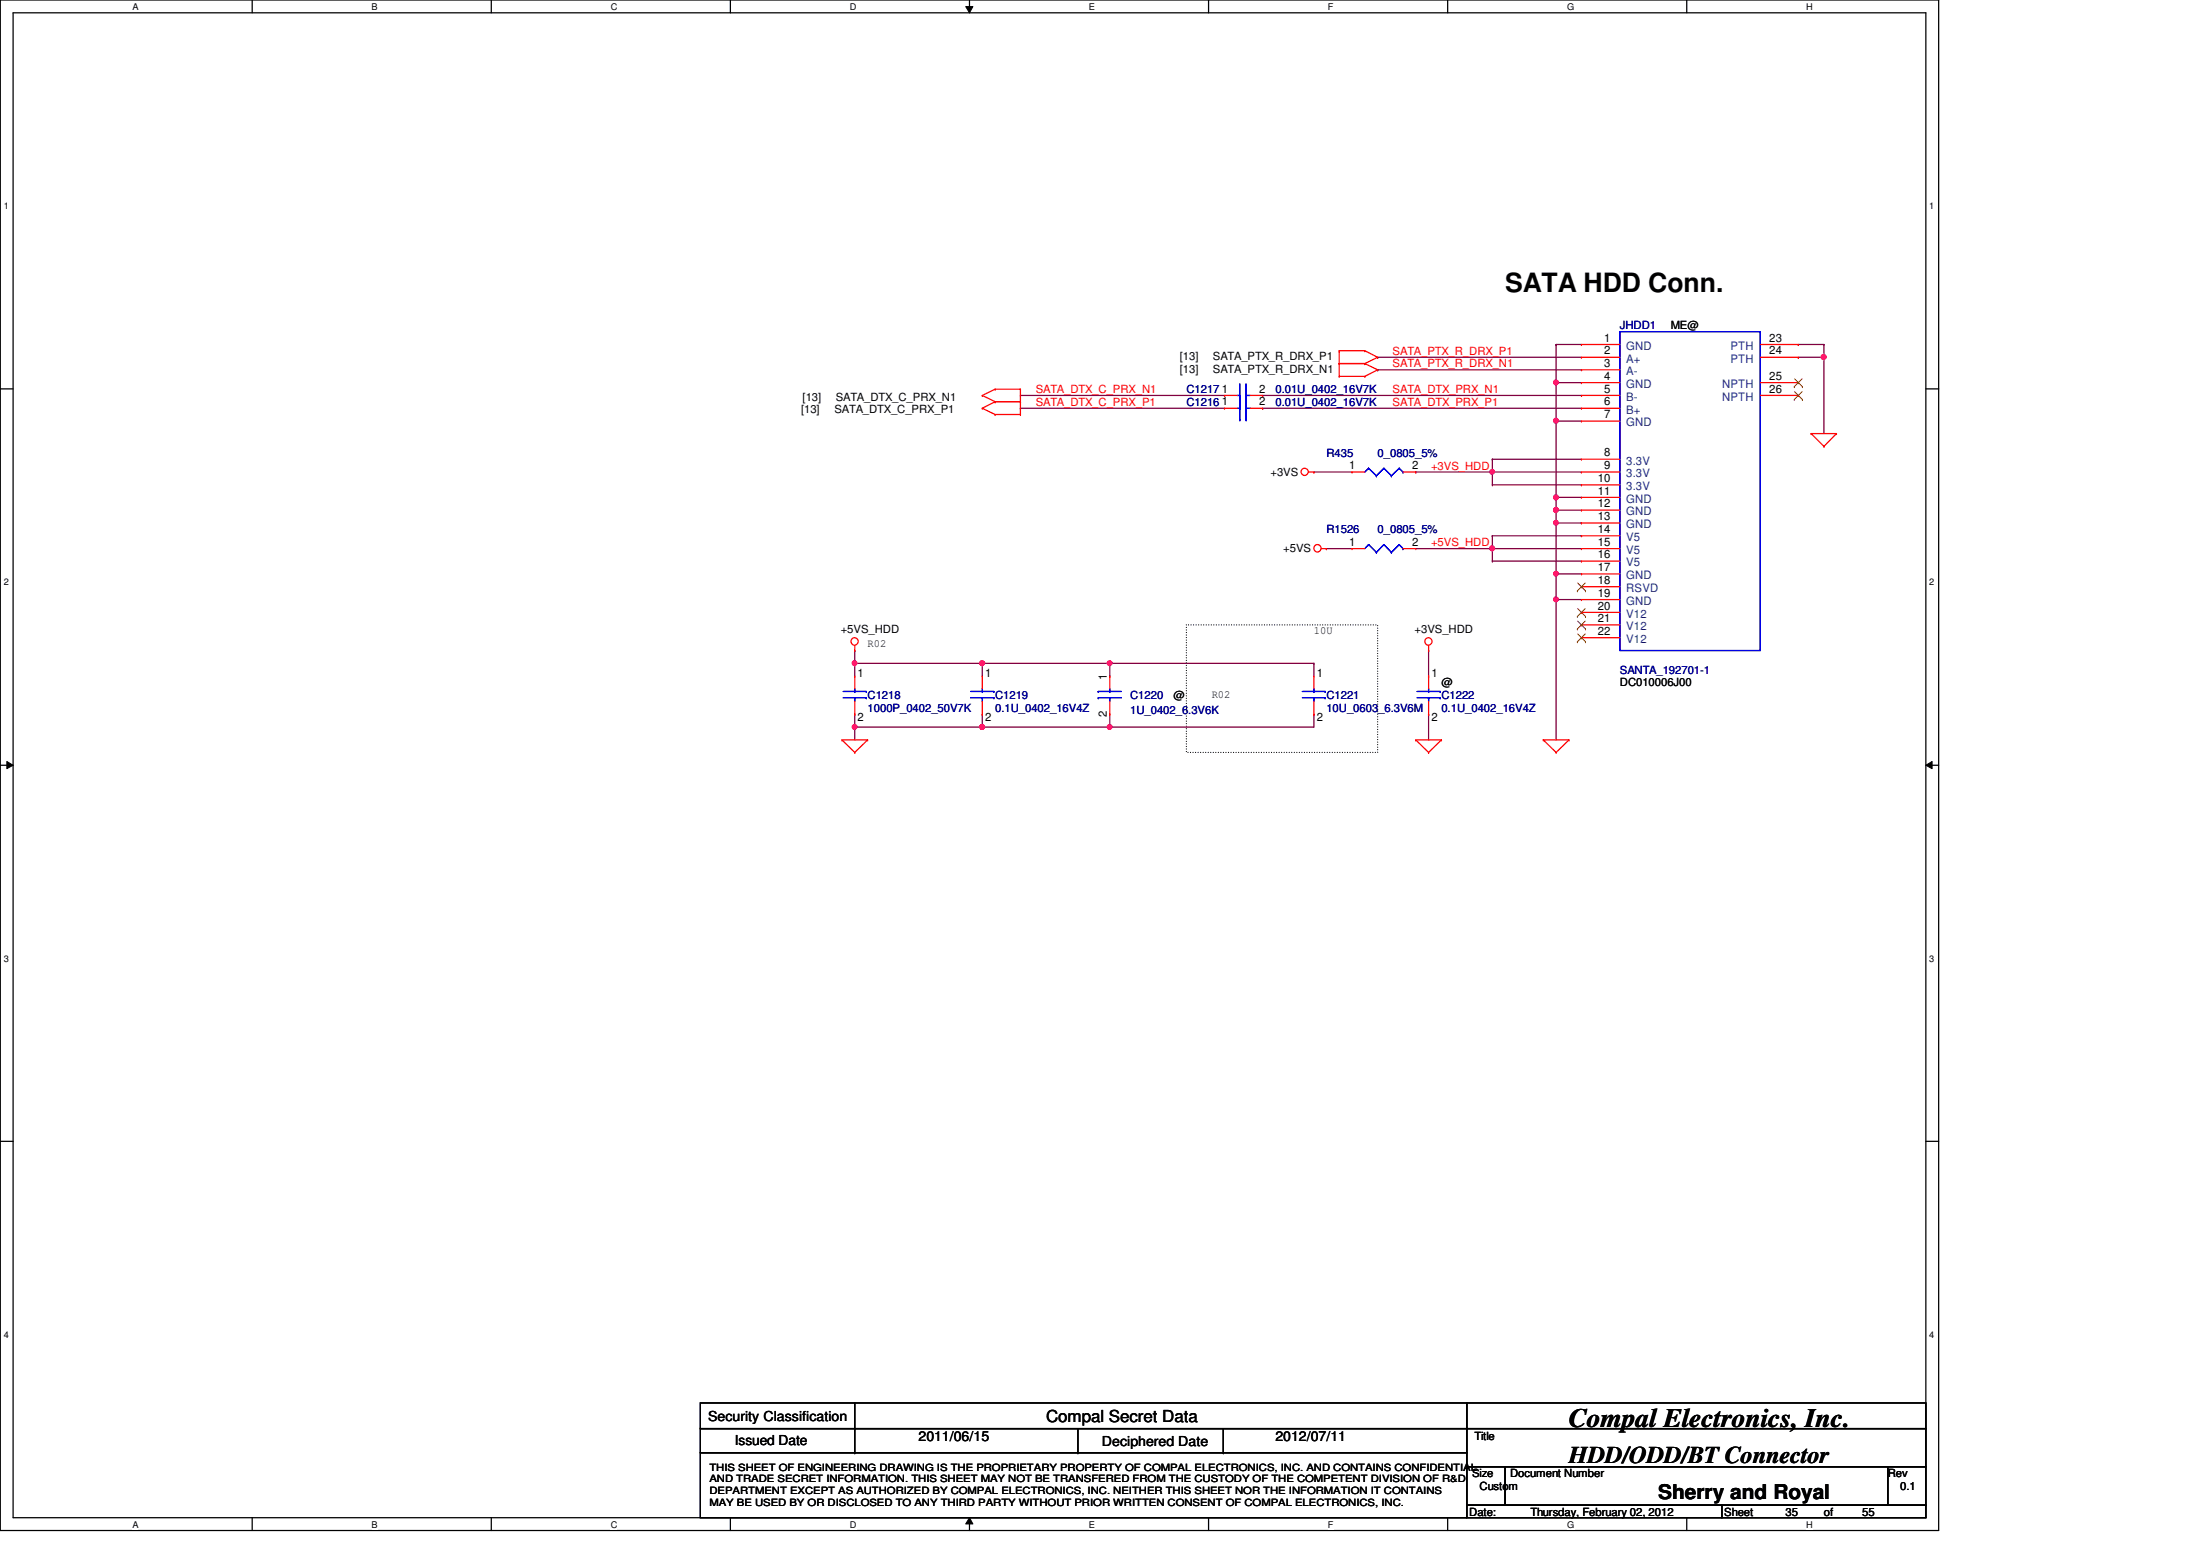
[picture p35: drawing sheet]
<svg xmlns="http://www.w3.org/2000/svg" width="297mm" height="210mm" viewBox="0 0 297 210" stroke-linecap="round" stroke-linejoin="round" font-family="sans-serif">
<defs><g id="words">
<g font-size="3.6">
<text x="203.9" y="39.6">SATA HDD Conn.</text>
<text x="212.5" y="193.3">Compal Electronics, Inc.</text>
</g>
<text font-size="3.3" x="212.5" y="198.1">HDD/ODD/BT Connector</text>
<text font-size="2.8" x="224.6" y="202.9">Sherry and Royal</text>
<text font-size="2.2" x="141.7" y="192.5">Compal Secret Data</text>
<g font-size="1.9">
<text x="95.9" y="192.4">Security Classification</text>
<text x="99.5" y="195.7">Issued Date</text>
<text x="124.4" y="195.2">2011/06/15</text>
<text x="149.3" y="195.8">Deciphered Date</text>
<text x="172.8" y="195.2">2012/07/11</text>
</g>
<g font-size="1.6">
<text x="217.3" y="46.3">1</text>
<text x="239.6" y="46.3">23</text>
<text x="165.5" y="53.2">1</text>
<text x="170.6" y="53.2">2</text>
<text x="217.3" y="48">2</text>
<text x="217.3" y="49.7">3</text>
<text x="217.3" y="51.4">4</text>
<text x="217.3" y="53.2">5</text>
<text x="239.6" y="48">24</text>
<text x="239.6" y="51.4">25</text>
<text x="239.6" y="53.2">26</text>
<text x="165.5" y="54.9">1</text>
<text x="170.6" y="54.9">2</text>
<text x="217.3" y="54.9">6</text>
<text x="217.3" y="56.6">7</text>
<text x="182.7" y="63.5">1</text>
<text x="191.3" y="63.5">2</text>
<text x="216.4" y="65.3">10</text>
<text x="217.3" y="61.8">8</text>
<text x="217.3" y="63.5">9</text>
<text x="216.4" y="67">11</text>
<text x="216.4" y="68.7">12</text>
<text x="216.4" y="70.4">13</text>
<text x="182.7" y="73.9">1</text>
<text x="191.3" y="73.9">2</text>
<text x="216.4" y="72.2">14</text>
<text x="216.4" y="73.9">15</text>
<text x="216.4" y="75.6">16</text>
<text x="216.4" y="77.3">17</text>
<text x="216.4" y="79.1">18</text>
<text x="216.4" y="80.8">19</text>
<text x="216.4" y="82.5">20</text>
<text x="216.4" y="84.2">21</text>
<text x="216.4" y="86">22</text>
<text x="116.2" y="91.7">1</text>
<text x="133.4" y="91.7">1</text>
<text x="149.9" y="92" transform="rotate(-90 149.9 92)">1</text>
<text x="178.3" y="91.7">1</text>
<text x="193.9" y="91.7">1</text>
<text x="116.2" y="97.7">2</text>
<text x="133.4" y="97.7">2</text>
<text x="149.9" y="97.1" transform="rotate(-90 149.9 97.1)">2</text>
<text x="178.3" y="97.7">2</text>
<text x="193.9" y="97.7">2</text>
</g>
<g font-size="1.6" fill="#004080">
<text x="220.3" y="47.4">GND</text>
<text x="234.4" y="47.4">PTH</text>
<text x="220.3" y="49.1">A+</text>
<text x="220.3" y="50.8">A-</text>
<text x="220.3" y="52.5">GND</text>
<text x="233.3" y="52.5">NPTH</text>
<text x="234.4" y="49.1">PTH</text>
<text x="220.3" y="54.3">B-</text>
<text x="220.3" y="56">B+</text>
<text x="220.3" y="57.7">GND</text>
<text x="233.3" y="54.3">NPTH</text>
<text x="220.3" y="62.9">3.3V</text>
<text x="220.3" y="64.6">3.3V</text>
<text x="220.3" y="66.4">3.3V</text>
<text x="220.3" y="68.1">GND</text>
<text x="220.3" y="69.8">GND</text>
<text x="220.3" y="71.5">GND</text>
<text x="220.3" y="73.3">V5</text>
<text x="220.3" y="75">V5</text>
<text x="220.3" y="76.7">V5</text>
<text x="220.3" y="78.4">GND</text>
<text x="220.3" y="80.2">RSVD</text>
<text x="220.3" y="81.9">GND</text>
<text x="220.3" y="83.7">V12</text>
<text x="220.3" y="85.3">V12</text>
<text x="220.3" y="87.1">V12</text>
</g>
<g font-size="1.5" fill="#000080">
<text x="219.4" y="44.6">JHDD1</text>
<text x="160.7" y="53.2">C1217</text>
<text x="172.8" y="53.2">0.01U_0402_16V7K</text>
<text x="160.7" y="54.9">C1216</text>
<text x="172.8" y="54.9">0.01U_0402_16V7K</text>
<text x="179.7" y="61.8">R435</text>
<text x="186.6" y="61.8">0_0805_5%</text>
<text x="179.7" y="72.2">R1526</text>
<text x="186.6" y="72.2">0_0805_5%</text>
<text x="117.5" y="94.7">C1218</text>
<text x="134.8" y="94.7">C1219</text>
<text x="153.1" y="94.7">C1220</text>
<text x="179.7" y="94.7">C1221</text>
<text x="195.2" y="94.7">C1222</text>
<text x="219.4" y="91.2">SANTA_192701-1</text>
<text x="117.5" y="96.4">1000P_0402_50V7K</text>
<text x="134.8" y="96.4">0.1U_0402_16V4Z</text>
<text x="153.1" y="96.7">1U_0402_6.3V6K</text>
<text x="179.7" y="96.4">10U_0603_6.3V6M</text>
<text x="195.2" y="96.4">0.1U_0402_16V4Z</text>
</g>
<g font-size="1.5">
<text x="226.3" y="44.6">ME@</text>
<text x="159.8" y="48.7">[13]</text>
<text x="159.8" y="50.5">[13]</text>
<text x="164.3" y="48.7">SATA_PTX_R_DRX_P1</text>
<text x="164.3" y="50.5">SATA_PTX_R_DRX_N1</text>
<text x="108.5" y="56">[13]</text>
<text x="108.7" y="54.3">[13]</text>
<text x="113" y="56">SATA_DTX_C_PRX_P1</text>
<text x="113.2" y="54.3">SATA_DTX_C_PRX_N1</text>
<text x="172.1" y="64.4">+3VS</text>
<text x="173.8" y="74.8">+5VS</text>
<text x="113.9" y="85.7">+5VS_HDD</text>
<text x="117.5" y="87.6">R02</text>
<text x="178" y="85.9">10U</text>
<text x="191.6" y="85.7">+3VS_HDD</text>
<text x="159" y="94.7">@</text>
<text x="164.1" y="94.5">R02</text>
<text x="195.2" y="93">@</text>
<text x="219.4" y="93">DC010006J00</text>
<text x="199.7" y="195">Title</text>
<text x="199.4" y="200">Size</text>
<text x="200.4" y="201.8">Custom</text>
<text x="204.6" y="200">Document Number</text>
<text x="255.7" y="200">Rev</text>
<text x="257.4" y="201.8">0.1</text>
<text x="199" y="205.2">Date:</text>
<text x="207.3" y="205.2">Thursday, February 02, 2012</text>
<text x="233.5" y="205.2">Sheet</text>
<text x="241.8" y="205.2">35</text>
<text x="247.1" y="205.2">of</text>
<text x="252.2" y="205.2">55</text>
</g>
<g font-size="1.5" fill="#f00">
<text x="140.3" y="53.2">SATA_DTX_C_PRX_N1</text>
<text x="188.6" y="49.7">SATA_PTX_R_DRX_N1</text>
<text x="188.6" y="53.2">SATA_DTX_PRX_N1</text>
<text x="188.6" y="48">SATA_PTX_R_DRX_P1</text>
<text x="140.3" y="54.9">SATA_DTX_C_PRX_P1</text>
<text x="188.6" y="54.9">SATA_DTX_PRX_P1</text>
<text x="193.8" y="63.6">+3VS_HDD</text>
<text x="193.8" y="74">+5VS_HDD</text>
</g>
<g font-size="1.4">
<text x="96.1" y="200.7">AND TRADE SECRET INFORMATION. THIS SHEET MAY NOT BE TRANSFERED FROM THE CUSTODY OF THE COMPETENT DIVISION OF R&amp;D</text>
<text x="96.1" y="199.2">THIS SHEET OF ENGINEERING DRAWING IS THE PROPRIETARY PROPERTY OF COMPAL ELECTRONICS, INC. AND CONTAINS CONFIDENTIAL</text>
<text x="96.1" y="202.3">DEPARTMENT EXCEPT AS AUTHORIZED BY COMPAL ELECTRONICS, INC. NEITHER THIS SHEET NOR THE INFORMATION IT CONTAINS</text>
<text x="96.1" y="203.9">MAY BE USED BY OR DISCLOSED TO ANY THIRD PARTY WITHOUT PRIOR WRITTEN CONSENT OF COMPAL ELECTRONICS, INC.</text>
</g>
<g font-size="1.3">
<text x="17.9" y="1.4">A</text>
<text x="50.3" y="1.4">B</text>
<text x="82.7" y="1.4">C</text>
<text x="115.1" y="1.4">D</text>
<text x="147.5" y="1.4">E</text>
<text x="179.9" y="1.4">F</text>
<text x="212.3" y="1.4">G</text>
<text x="244.6" y="1.4">H</text>
<text x=".5" y="28.3">1</text>
<text x="261.3" y="28.3">1</text>
<text x=".5" y="79.2">2</text>
<text x="261.3" y="79.2">2</text>
<text x=".5" y="130.2">3</text>
<text x="261.3" y="130.2">3</text>
<text x=".5" y="181.1">4</text>
<text x="261.3" y="181.1">4</text>
<text x="17.9" y="206.9">A</text>
<text x="50.3" y="206.9">B</text>
<text x="82.7" y="206.9">C</text>
<text x="115.1" y="206.9">D</text>
<text x="147.5" y="206.9">E</text>
<text x="179.9" y="206.9">F</text>
<text x="212.3" y="206.9">G</text>
<text x="244.6" y="206.9">H</text>
</g>
</g></defs>
<path d="M0 0h262.6v207.3h-262.6zM1.8 1.7h259.1v203.8h-259.1z" fill="none" stroke="#000" stroke-width=".17"/>
<g fill="#fff">
<path d="M17.9 .2h.8v1.4h-.8z"/>
<path d="M17.9 205.7h.8v1.4h-.8z"/>
</g>
<path d="M34.2 0v1.7M34.2 205.5v1.8" fill="none" stroke="#000" stroke-width=".17"/>
<g fill="#fff">
<path d="M50.3 .2h.8v1.4h-.8z"/>
<path d="M50.3 205.7h.8v1.4h-.8z"/>
</g>
<path d="M66.5 0v1.7M66.5 205.5v1.8" fill="none" stroke="#000" stroke-width=".17"/>
<g fill="#fff">
<path d="M82.7 .2h.9v1.4h-.9z"/>
<path d="M82.7 205.7h.9v1.4h-.9z"/>
</g>
<path d="M98.9 0v1.7M98.9 205.5v1.8" fill="none" stroke="#000" stroke-width=".17"/>
<g fill="#fff">
<path d="M115.1 .2h.9v1.4h-.9z"/>
<path d="M115.1 205.7h.9v1.4h-.9z"/>
</g>
<path d="M131.3 0v1.7M131.3 205.5v1.8" fill="none" stroke="#000" stroke-width=".17"/>
<path d="M130.8 .9h1l-.5 .8zM131.3 205.5l.5 .9h-1z" fill="#000"/>
<path d="M130.8 .9h1l-.5 .8zM131.3 205.5l.5 .9h-1z" fill="none" stroke="#000" stroke-width=".14"/>
<g fill="#fff">
<path d="M147.5 .2h.8v1.4h-.8z"/>
<path d="M147.5 205.7h.8v1.4h-.8z"/>
</g>
<path d="M163.7 0v1.7M163.7 205.5v1.8" fill="none" stroke="#000" stroke-width=".17"/>
<g fill="#fff">
<path d="M179.9 .2h.7v1.4h-.7z"/>
<path d="M179.9 205.7h.7v1.4h-.7z"/>
</g>
<path d="M196.1 0v1.7M196.1 205.5v1.8" fill="none" stroke="#000" stroke-width=".17"/>
<g fill="#fff">
<path d="M212.3 .2h.9v1.4h-.9z"/>
<path d="M212.3 205.7h.9v1.4h-.9z"/>
</g>
<path d="M228.5 0v1.7M228.5 205.5v1.8" fill="none" stroke="#000" stroke-width=".17"/>
<g fill="#fff">
<path d="M244.6 .2h.9v1.4h-.9z"/>
<path d="M244.6 205.7h.9v1.4h-.9z"/>
<path d="M.5 27.2h.7v1.4h-.7z"/>
<path d="M261.3 27.2h.7v1.4h-.7z"/>
<path d="M.5 78.1h.7v1.4h-.7z"/>
<path d="M261.3 78.1h.7v1.4h-.7z"/>
</g>
<path d="M0 52.7h1.8M260.9 52.7h1.7" fill="none" stroke="#000" stroke-width=".17"/>
<g fill="#fff">
<path d="M.5 129.1h.7v1.4h-.7z"/>
<path d="M261.3 129.1h.7v1.4h-.7z"/>
</g>
<path d="M0 103.6h1.8M260.9 103.6h1.7" fill="none" stroke="#000" stroke-width=".17"/>
<path d="M.9 103.1l.9 .5-.9 .5zM260.9 103.6l.8-.5v1z" fill="#000"/>
<path d="M.9 103.1l.9 .5-.9 .5zM260.9 103.6l.8-.5v1z" fill="none" stroke="#000" stroke-width=".14"/>
<g fill="#fff">
<path d="M.5 180h.7v1.4h-.7z"/>
<path d="M261.3 180h.7v1.4h-.7z"/>
</g>
<path d="M0 154.6h1.8M260.9 154.6h1.7" fill="none" stroke="#000" stroke-width=".17"/>
<path d="M160.7 84.6h25.9v17.3h-25.9z" fill="none" stroke="#000" stroke-width=".17" stroke-dasharray="0 .3"/>
<g fill="none" stroke="#800040" stroke-width=".17">
<path d="M138.2 55.3h.1M138.2 53.6h.1M138.2 55.3h27.7M138.2 53.6h27.7M171 53.6h.1M171 55.3h.1M171 55.3h43.2M171 53.6h43.2M186.6 50.1h.1M186.6 48.4h.1M186.6 50.1h27.6M186.6 48.4h27.6"/>
<path d="M210.8 46.7h.1M210.8 46.7v5.1M115.8 88.1h.1M115.8 98.5h.1M115.8 88.1v1.7M115.8 98.5v1.7M133 96.7h.1M133 89.8h.1M133 89.8v1.8M133 96.7v1.8M150.3 89.8h.1M150.3 89.8h27.7"/>
<path d="M193.5 96.7h.1M193.5 88.1h.1M193.5 88.1v3.5M193.5 96.7v3.5"/>
</g>
<circle cx="150.3" cy="89.8" r=".32" fill="#f0f"/>
<circle cx="150.3" cy="89.8" r=".32" fill="none" stroke="#f0f" stroke-width=".17"/>
<path d="M210.8 46.7h.1M210.8 46.7h3.4M115.8 89.8h.1M115.8 96.7h.1M115.8 89.8v1.8M115.8 96.7v1.8M178 96.7h.1M178 96.7v1.8M210.8 81.2h.1M210.8 81.2v19" fill="none" stroke="#800040" stroke-width=".17"/>
<circle cx="210.7" cy="81.2" r=".32" fill="#f0f"/>
<circle cx="210.7" cy="81.2" r=".32" fill="none" stroke="#f0f" stroke-width=".17"/>
<path d="M210.8 51.8h.1M210.8 51.8h3.4M150.3 98.5h.1M150.3 98.5h27.7" fill="none" stroke="#800040" stroke-width=".17"/>
<circle cx="150.3" cy="98.4" r=".32" fill="#f0f"/>
<circle cx="150.3" cy="98.4" r=".32" fill="none" stroke="#f0f" stroke-width=".17"/>
<path d="M115.8 98.5h.1M115.8 98.5h17.2" fill="none" stroke="#800040" stroke-width=".17"/>
<circle cx="133" cy="98.4" r=".32" fill="#f0f"/>
<circle cx="133" cy="98.4" r=".32" fill="none" stroke="#f0f" stroke-width=".17"/>
<circle cx="115.8" cy="98.4" r=".32" fill="#f0f"/>
<circle cx="115.8" cy="98.4" r=".32" fill="none" stroke="#f0f" stroke-width=".17"/>
<path d="M115.8 89.8h.1M115.8 89.8h17.2M178 89.8h.1M178 89.8v1.8" fill="none" stroke="#800040" stroke-width=".17"/>
<circle cx="133" cy="89.8" r=".32" fill="#f0f"/>
<circle cx="133" cy="89.8" r=".32" fill="none" stroke="#f0f" stroke-width=".17"/>
<circle cx="115.8" cy="89.8" r=".32" fill="#f0f"/>
<circle cx="115.8" cy="89.8" r=".32" fill="none" stroke="#f0f" stroke-width=".17"/>
<path d="M210.8 57h.1M210.8 57h3.4M210.8 57v10.4" fill="none" stroke="#800040" stroke-width=".17"/>
<circle cx="210.7" cy="57" r=".33" fill="#f0f"/>
<circle cx="210.7" cy="57" r=".33" fill="none" stroke="#f0f" stroke-width=".17"/>
<path d="M202.1 72.6h.1M202.1 72.6v1.7M210.8 67.4h.1M210.8 69.1h.1M210.8 67.4h3.4M210.8 69.1v1.7" fill="none" stroke="#800040" stroke-width=".17"/>
<circle cx="210.7" cy="69.1" r=".32" fill="#f0f"/>
<circle cx="210.7" cy="69.1" r=".32" fill="none" stroke="#f0f" stroke-width=".17"/>
<path d="M210.8 77.7h.1M210.8 77.7v3.5M210.8 81.2h.1M210.8 81.2h3.4" fill="none" stroke="#800040" stroke-width=".17"/>
<circle cx="210.7" cy="77.7" r=".32" fill="#f0f"/>
<circle cx="210.7" cy="77.7" r=".32" fill="none" stroke="#f0f" stroke-width=".17"/>
<path d="M202.1 72.6h.1M202.1 72.6h12.1M210.8 77.7h.1M210.8 70.8h.1M210.8 67.4h.1M210.8 77.7h3.4M210.8 67.4v1.7M210.8 70.8v6.9" fill="none" stroke="#800040" stroke-width=".17"/>
<circle cx="210.7" cy="69.1" r=".32" fill="#f0f"/>
<circle cx="210.7" cy="69.1" r=".32" fill="none" stroke="#f0f" stroke-width=".17"/>
<circle cx="210.7" cy="67.3" r=".33" fill="#f0f"/>
<circle cx="210.7" cy="67.3" r=".33" fill="none" stroke="#f0f" stroke-width=".17"/>
<path d="M210.8 69.1h.1M210.8 70.8h.1M210.8 69.1h3.4M210.8 70.8h3.4" fill="none" stroke="#800040" stroke-width=".17"/>
<circle cx="210.7" cy="70.8" r=".32" fill="#f0f"/>
<circle cx="210.7" cy="70.8" r=".32" fill="none" stroke="#f0f" stroke-width=".17"/>
<path d="M202.1 74.3h.1M202.1 74.3v1.7M202.1 74.3h12.1" fill="none" stroke="#800040" stroke-width=".17"/>
<circle cx="202.1" cy="74.2" r=".33" fill="#f0f"/>
<circle cx="202.1" cy="74.2" r=".33" fill="none" stroke="#f0f" stroke-width=".17"/>
<path d="M210.8 51.8h.1M210.8 51.8v5.2M202.1 76h.1M202.1 76h12.1" fill="none" stroke="#800040" stroke-width=".17"/>
<circle cx="210.7" cy="51.8" r=".32" fill="#f0f"/>
<circle cx="210.7" cy="51.8" r=".32" fill="none" stroke="#f0f" stroke-width=".17"/>
<path d="M243.6 46.7h.1M243.6 48.4h.1M243.6 46.7h3.5M243.6 48.4h3.5M247.1 46.7h.1M247.1 48.4h.1M247.1 46.7v12M179.7 74.3h.1M179.7 74.3h3.4" fill="none" stroke="#800040" stroke-width=".17"/>
<circle cx="247" cy="48.3" r=".34" fill="#f0f"/>
<circle cx="247" cy="48.3" r=".34" fill="none" stroke="#f0f" stroke-width=".17"/>
<path d="M202.1 62.2h.1M202.1 65.7h.1M202.1 63.9h.1M202.1 62.2v1.7M202.1 62.2h12.1M202.1 65.7h12.1M202.1 63.9h12.1" fill="none" stroke="#800040" stroke-width=".17"/>
<circle cx="202.1" cy="63.9" r=".32" fill="#f0f"/>
<circle cx="202.1" cy="63.9" r=".32" fill="none" stroke="#f0f" stroke-width=".17"/>
<path d="M202.1 63.9h.1M202.1 63.9v1.8M133 89.8h.1M133 89.8h17.3v1.8M150.3 91.6h.1" fill="none" stroke="#800040" stroke-width=".17"/>
<circle cx="133" cy="89.8" r=".32" fill="#f0f"/>
<circle cx="133" cy="89.8" r=".32" fill="none" stroke="#f0f" stroke-width=".17"/>
<path d="M133 98.5h.1M133 98.5h17.3M150.3 98.5h.1M150.3 96.7v1.8" fill="none" stroke="#800040" stroke-width=".17"/>
<circle cx="133" cy="98.4" r=".32" fill="#f0f"/>
<circle cx="133" cy="98.4" r=".32" fill="none" stroke="#f0f" stroke-width=".17"/>
<path d="M178 63.9h.1M178 63.9h5.1M191.8 63.9h.1M191.8 63.9h10.3M191.8 74.3h10.3M202.1 74.3h.1" fill="none" stroke="#800040" stroke-width=".17"/>
<g fill="none" stroke="#f00" stroke-width=".17">
<path d="M133 53.6h.1M133 55.3h.1M133 53.6l1.8 .8M133 55.3l1.8 .8M134.8 52.7h.1M134.8 54.4h.1M134.8 56.1h.1M134.8 52.7h3.4M134.8 52.7l-1.8 .9M134.8 54.4h3.4M134.8 54.4l-1.8 .9M134.8 56.1h3.4"/>
<path d="M138.2 54.4h.1M138.2 52.7h.1M138.2 56.1h.1M138.2 52.7v3.4M165.9 53.6h.1M165.9 55.3h.1M165.9 53.6h1.7M165.9 55.3h1.7M169.3 53.6h1.7M169.3 55.3h1.7M171 53.6h.1M171 55.3h.1"/>
<path d="M181.4 49.2h.1M181.4 47.5h.1M181.4 51h.1M181.4 47.5h3.5M181.4 49.2h3.5M181.4 47.5v3.5M181.4 51h3.5M184.9 47.5h.1M184.9 49.2h.1M184.9 51h.1M184.9 47.5l1.7 .9M184.9 49.2l1.7 .9"/>
<path d="M186.6 48.4h.1M186.6 50.1h.1M186.6 48.4l-1.7 .8M186.6 50.1l-1.7 .9M214.2 46.7h.1M214.2 48.4h.1M214.2 50.1h.1M214.2 51.8h.1M214.2 53.6h.1M214.2 55.3h.1M214.2 57h.1M214.2 46.7h5.2"/>
<path d="M214.2 48.4h5.2M214.2 50.1h5.2M214.2 51.8h5.2M214.2 53.6h5.2M214.2 55.3h5.2M214.2 57h5.2M238.4 46.7h5.2M238.4 48.4h5.2M238.4 51.8h5.2M238.4 53.6h5.2M243.6 46.7h.1M243.6 48.4h.1"/>
<path d="M243.6 51.8h.1M243.6 53.6h.1M245.3 58.7h.1M245.3 58.7h3.4M245.3 58.7l1.8 1.8M248.7 58.7h.1M248.7 58.7l-1.6 1.8M177.2 63.9h.8M178 63.9h.1M179 74.3h.7M179.7 74.3h.1M183.1 74.3h.1"/>
<path d="M183.1 63.9h.1M183.1 74.3h1.8M183.1 63.9h1.8M190 74.3h1.8M190 63.9h1.8M191.8 74.3h.1M191.8 63.9h.1M214.2 62.2h.1M214.2 63.9h.1M214.2 65.7h.1M214.2 67.4h.1M214.2 69.1h.1"/>
<path d="M214.2 70.8h.1M214.2 72.6h.1M214.2 74.3h.1M214.2 76h.1M214.2 77.7h.1M214.2 79.5h.1M214.2 74.3h5.2M214.2 63.9h5.2M214.2 62.2h5.2M214.2 65.7h5.2M214.2 67.4h5.2M214.2 69.1h5.2"/>
<path d="M214.2 70.8h5.2M214.2 72.6h5.2M214.2 76h5.2M214.2 77.7h5.2M214.2 79.5h5.2M247.1 60.5h.1M115.8 88.1h.1M115.8 91.6h.1M115.8 96.7h.1M115.8 87.4v.7M115.8 91.6v1.7M115.8 95v1.7"/>
<path d="M133 91.6h.1M133 96.7h.1M133 91.6v1.7M133 95v1.7M150.3 91.6h.1M150.3 96.7h.1M150.3 91.6v1.7M150.3 95v1.7M178 91.6h.1M178 96.7h.1M178 91.6v1.7M178 95v1.7"/>
<path d="M193.5 88.1h.1M193.5 91.6h.1M193.5 96.7h.1M193.5 87.4v.7M193.5 91.6v1.7M193.5 95v1.7M214.2 81.2h.1M214.2 82.9h.1M214.2 84.6h.1M214.2 86.4h.1M214.2 81.2h5.2M214.2 82.9h5.2"/>
<path d="M214.2 84.6h5.2M214.2 86.4h5.2M114 100.2h.1M114 100.2h3.5M114 100.2l1.8 1.7M115.8 101.9h.1M117.5 100.2h.1M117.5 100.2l-1.7 1.7M191.8 100.2h.1M191.8 100.2h3.4M191.8 100.2l1.7 1.7M193.5 101.9h.1"/>
<path d="M195.2 100.2h.1M195.2 100.2l-1.7 1.7M209 100.2h.1M209 100.2h3.5M209 100.2l1.8 1.7M210.8 101.9h.1M212.5 100.2h.1M212.5 100.2l-1.7 1.7"/>
<circle cx="176.7" cy="63.9" r=".49"/>
<circle cx="178.4" cy="74.2" r=".5"/>
<circle cx="115.7" cy="86.9" r=".5"/>
<circle cx="193.5" cy="86.9" r=".5"/>
</g>
<g fill="none" stroke="#000" stroke-width=".17">
<path d="M94.9 190h103.8v3.5h-103.8zM94.9 193.5h103.8v3.2h-103.8zM94.9 196.7h103.8v8.8h-103.8zM115.8 193.5h.1M115.8 196.7h.1M115.8 190v6.7M146 196.7h.1M146 193.5v3.2M165.7 196.7h.1M165.7 193.5v3.2M198.7 190h62.2v3.5h-62.2zM198.7 193.5h62.2v5.1h-62.2z"/>
<path d="M198.7 198.6h5.2v5.2h-5.2zM203.9 198.6h51.8v5.2h-51.8zM255.7 198.6h5.2v5.2h-5.2zM198.7 203.8h34.5v1.7h-34.5zM233.2 203.8h27.7v1.7h-27.7z"/>
</g>
<g fill="none" stroke="#00f" stroke-width=".17">
<path d="M167.6 53.6h.3M167.6 55.3h.3M167.9 53.6h.1M167.9 55.1h.1M167.9 55.3h.1M167.9 56.9h.1M167.9 52v4.9M168.8 55.1h.1M168.8 53.6h.1M168.8 56.9h.1M168.8 55.3h.1M168.8 53.6h.5"/>
<path d="M168.8 52v4.9M168.8 55.3h.5M219.4 44.9h19v43.2h-19zM185.4 73.7h.1M185.4 63.4h.1M185.4 73.7l-.5 .6M185.4 73.7l1 1.1M185.4 63.4l-.5 .5M185.4 63.4l1 1M186.4 74.8h.1M186.4 64.4h.1M187.4 73.7h.1"/>
<path d="M187.4 63.4h.1M187.4 73.7l-1 1.1M187.4 73.7l1.1 1.1M187.4 63.4l-1 1M187.4 63.4l1.1 1M188.5 74.8h.1M188.5 64.4h.1M189.5 73.7h.1M189.5 63.4h.1M189.5 73.7l-1 1.1M189.5 73.7l.5 .6M189.5 63.4l-1 1"/>
<path d="M189.5 63.4l.5 .5M190 74.3h.1M190 63.9h.1M114.2 94.5h3.1M114.2 93.6h3.1M115.8 93.6h.1M115.8 94.5h.1M115.8 93.3v.3M115.8 94.5v.5M117.3 94.5h.1M117.3 93.6h.1M131.5 94.5h3.1"/>
<path d="M131.5 93.6h3.1M133 93.6h.1M133 94.5h.1M133 93.3v.3M133 94.5v.5M134.6 94.5h.1M134.6 93.6h.1M148.8 94.5h.1M148.8 93.6h.1M148.8 94.5h3.1M148.8 93.6h3.1M150.3 93.6h.1"/>
<path d="M150.3 94.5h.1M150.3 93.3v.3M150.3 94.5v.5M176.4 94.5h3.1M176.4 93.6h3.1M178 93.6h.1M178 94.5h.1M178 93.3v.3M178 94.5v.5M179.5 94.5h.1M179.5 93.6h.1M191.9 94.5h3.2"/>
<path d="M191.9 93.6h3.2M193.5 93.6h.1M193.5 94.5h.1M193.5 93.3v.3M193.5 94.5v.5M195.1 94.5h.1M195.1 93.6h.1"/>
</g>
<g fill="none" stroke="#804000" stroke-width=".14">
<path d="M243 52.4h.1M243 54.1h.1M243.1 51.3l1 1.1M243.1 53l1 1.1M244.1 53l-1.1 1.1M244.1 51.3l-1.1 1.1M244.1 52.4h.1M244.1 54.1h.1M213.7 79l1.1 1M214.7 79l-1 1M213.7 80h.1M213.7 83.5h.1"/>
<path d="M213.7 85.2h.1M213.7 86.9h.1M213.7 82.4l1.1 1.1M213.7 84.1l1.1 1.1M213.7 85.9l1.1 1M214.7 82.4l-1 1.1M214.7 84.1l-1 1.1M214.7 85.9l-1 1M214.8 80h.1M214.8 83.5h.1M214.8 85.2h.1M214.8 86.9h.1"/>
</g>
<circle cx="150.3" cy="89.8" r=".32" fill="#f0f"/>
<circle cx="150.3" cy="89.8" r=".32" fill="none" stroke="#f0f" stroke-width=".17"/>
<circle cx="210.7" cy="81.2" r=".32" fill="#f0f"/>
<circle cx="210.7" cy="81.2" r=".32" fill="none" stroke="#f0f" stroke-width=".17"/>
<circle cx="150.3" cy="98.4" r=".32" fill="#f0f"/>
<circle cx="150.3" cy="98.4" r=".32" fill="none" stroke="#f0f" stroke-width=".17"/>
<circle cx="133" cy="98.4" r=".32" fill="#f0f"/>
<circle cx="133" cy="98.4" r=".32" fill="none" stroke="#f0f" stroke-width=".17"/>
<circle cx="115.8" cy="98.4" r=".32" fill="#f0f"/>
<circle cx="115.8" cy="98.4" r=".32" fill="none" stroke="#f0f" stroke-width=".17"/>
<circle cx="133" cy="89.8" r=".32" fill="#f0f"/>
<circle cx="133" cy="89.8" r=".32" fill="none" stroke="#f0f" stroke-width=".17"/>
<circle cx="115.8" cy="89.8" r=".32" fill="#f0f"/>
<circle cx="115.8" cy="89.8" r=".32" fill="none" stroke="#f0f" stroke-width=".17"/>
<circle cx="210.7" cy="57" r=".33" fill="#f0f"/>
<circle cx="210.7" cy="57" r=".33" fill="none" stroke="#f0f" stroke-width=".17"/>
<circle cx="210.7" cy="69.1" r=".32" fill="#f0f"/>
<circle cx="210.7" cy="69.1" r=".32" fill="none" stroke="#f0f" stroke-width=".17"/>
<circle cx="210.7" cy="77.7" r=".32" fill="#f0f"/>
<circle cx="210.7" cy="77.7" r=".32" fill="none" stroke="#f0f" stroke-width=".17"/>
<circle cx="210.7" cy="69.1" r=".32" fill="#f0f"/>
<circle cx="210.7" cy="69.1" r=".32" fill="none" stroke="#f0f" stroke-width=".17"/>
<circle cx="210.7" cy="67.3" r=".33" fill="#f0f"/>
<circle cx="210.7" cy="67.3" r=".33" fill="none" stroke="#f0f" stroke-width=".17"/>
<circle cx="210.7" cy="70.8" r=".32" fill="#f0f"/>
<circle cx="210.7" cy="70.8" r=".32" fill="none" stroke="#f0f" stroke-width=".17"/>
<circle cx="202.1" cy="74.2" r=".33" fill="#f0f"/>
<circle cx="202.1" cy="74.2" r=".33" fill="none" stroke="#f0f" stroke-width=".17"/>
<circle cx="210.7" cy="51.8" r=".32" fill="#f0f"/>
<circle cx="210.7" cy="51.8" r=".32" fill="none" stroke="#f0f" stroke-width=".17"/>
<circle cx="247" cy="48.3" r=".34" fill="#f0f"/>
<circle cx="247" cy="48.3" r=".34" fill="none" stroke="#f0f" stroke-width=".17"/>
<circle cx="202.1" cy="63.9" r=".32" fill="#f0f"/>
<circle cx="202.1" cy="63.9" r=".32" fill="none" stroke="#f0f" stroke-width=".17"/>
<circle cx="133" cy="89.8" r=".32" fill="#f0f"/>
<circle cx="133" cy="89.8" r=".32" fill="none" stroke="#f0f" stroke-width=".17"/>
<circle cx="133" cy="98.4" r=".32" fill="#f0f"/>
<circle cx="133" cy="98.4" r=".32" fill="none" stroke="#f0f" stroke-width=".17"/>
<use href="#words"/>
</svg>
